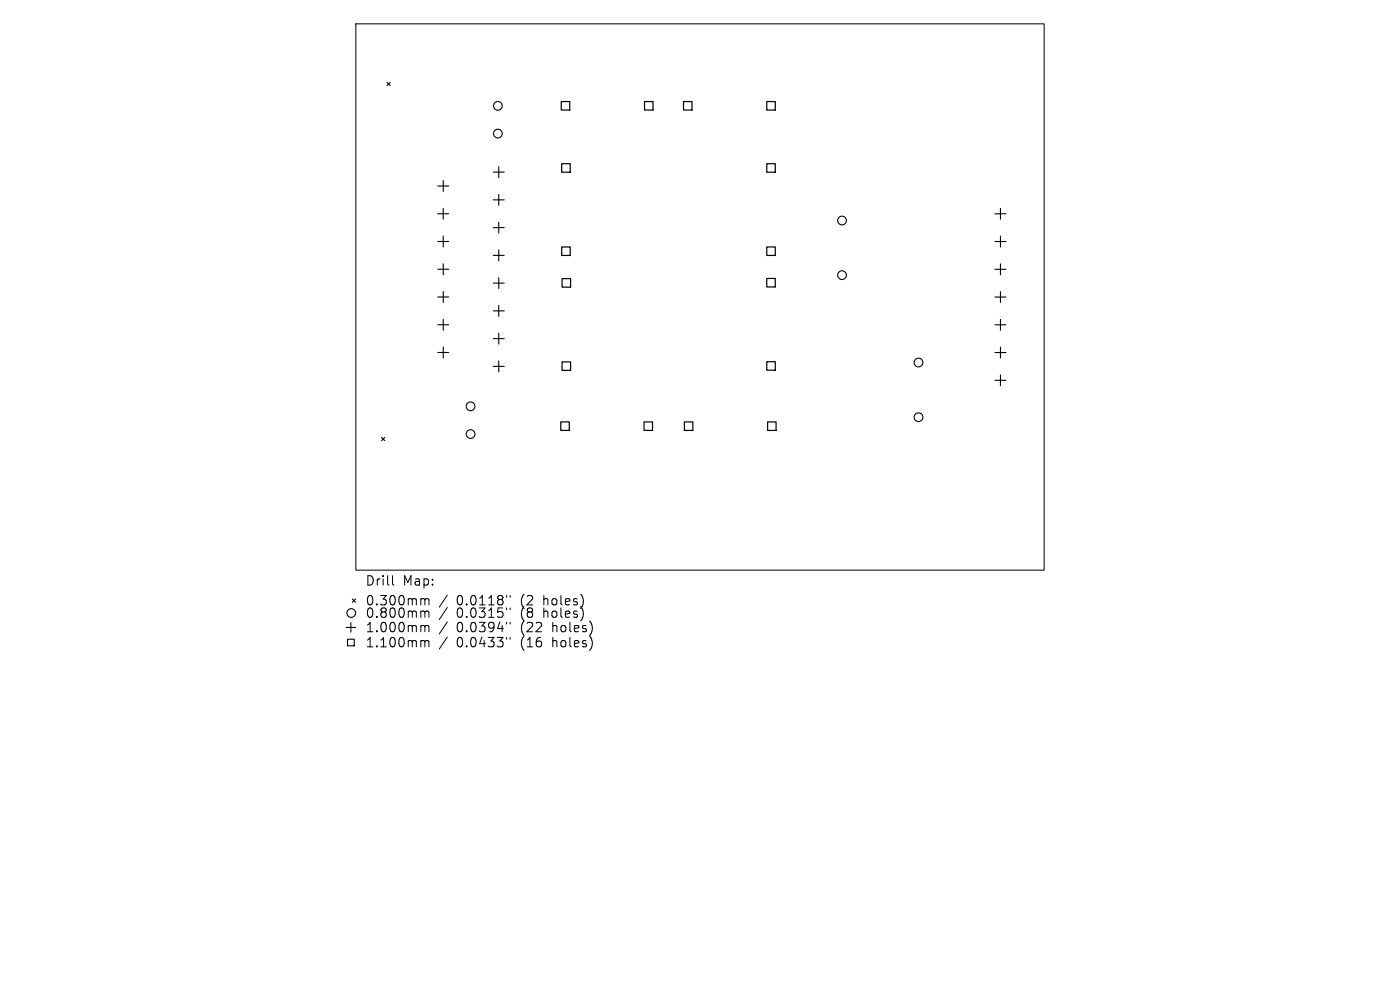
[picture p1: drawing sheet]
<svg xmlns="http://www.w3.org/2000/svg" width="297mm" height="210mm" viewBox="0 0 297 210" stroke-linecap="round" stroke-linejoin="round" font-family="sans-serif">
<defs><g id="words">
<g font-size="2.8">
<text x="77.4" y="124.5">Drill</text>
<text x="85.4" y="124.5">Map:</text>
<text x="77.4" y="128.7">0.300mm</text>
<text x="77.4" y="131.3">0.800mm</text>
<text x="96.9" y="128.7">0.0118&quot;</text>
<text x="96.9" y="131.3">0.0315&quot;</text>
<text x="110.6" y="128.7">(2</text>
<text x="110.6" y="131.3">(8</text>
<text x="115.6" y="128.7">holes)</text>
<text x="115.6" y="131.3">holes)</text>
<text x="77.4" y="134.4">1.000mm</text>
<text x="77.4" y="137.6">1.100mm</text>
<text x="96.9" y="134.4">0.0394&quot;</text>
<text x="96.9" y="137.6">0.0433&quot;</text>
<text x="110.6" y="134.4">(22</text>
<text x="110.6" y="137.6">(16</text>
<text x="117.5" y="134.4">holes)</text>
<text x="117.5" y="137.6">holes)</text>
</g>
</g></defs>
<g fill="none" stroke="#000" stroke-width=".21">
<path d="M75.5 5.1h146v115.8h-146zM83.3 122.1v1.7l.3 .3M89.6 127h.3l.2 .3M89.6 129.6h.3l.2 .3M89.6 132.7h.3l.2 .3M89.6 135.9h.3l.2 .3M90.1 127.3l.3-.3 .5 .1 .1 1.2M90.1 127.3v1M90.1 129.9v1.1M90.1 133v1M90.1 136.2v1M90.1 129.9l.3-.3 .5 .1 .1 1.3"/>
<path d="M90.1 133l.3-.3 .5 .1 .1 1.2M90.1 136.2l.3-.3 .5 .1 .1 1.2M94.9 126.2l-1.7 2.6M94.9 128.9l-1.7 2.5M94.9 131.9l-1.7 2.6M94.9 135.1l-1.7 2.6M107.5 126.3v.4M107.5 129v.3M107.5 132v.4M107.5 135.2v.4M108.2 126.3v.4M108.2 129v.3"/>
<path d="M108.2 132v.4M108.2 135.2v.4"/>
</g>
<g fill="none" stroke="#000" stroke-width=".23">
<path d="M82.1 17.5l.7 .7M82.8 17.5l-.7 .7M92.9 39.5h2.3M94 38.3v2.3M104.6 36.5h2.4M105.8 35.4v2.3M92.9 45.3h2.3M92.9 51.2h2.3M92.9 57.1h2.3M94 44.2v2.3M94 50.1v2.3M94 56v2.3"/>
<path d="M104.6 42.4h2.4M104.6 48.3h2.4M104.6 54.2h2.4M105.8 41.2v2.4M105.8 47.1v2.3M105.8 53v2.3M105.8 58.9v2.3M211.1 45.4h2.3M211.1 51.2h2.3M211.1 57.1h2.3M212.2 44.2v2.3M212.2 50.1v2.3"/>
<path d="M212.2 56v2.3M92.9 63h2.3M92.9 68.9h2.3M92.9 74.8h2.3M94 61.8v2.4M94 67.7v2.3M94 73.6v2.3M104.6 60.1h2.4M104.6 65.9h2.4M104.6 71.8h2.4M104.6 77.7h2.4M105.8 64.8v2.3"/>
<path d="M105.8 70.7v2.3M105.8 76.6v2.3M211.1 63h2.3M211.1 68.9h2.3M211.1 74.8h2.3M212.2 61.9v2.3M212.2 67.7v2.4M212.2 73.6v2.3M212.2 79.5v2.3M80.9 92.8l.7 .7M81.6 92.8l-.7 .7M211.1 80.7h2.3"/>
<path d="M73.4 133.1h2M73.7 135.6h1.4v1.4h-1.4zM74.4 132.1v2M74.7 127.1l.7 .7M75.4 127.1l-.7 .7"/>
<circle cx="105.6" cy="22.5" r=".93"/>
<circle cx="105.6" cy="28.3" r=".93"/>
<circle cx="178.6" cy="58.4" r=".93"/>
<circle cx="178.6" cy="46.8" r=".93"/>
<circle cx="194.9" cy="76.9" r=".93"/>
<circle cx="99.8" cy="86.2" r=".93"/>
<circle cx="99.8" cy="92.1" r=".93"/>
<circle cx="194.9" cy="88.5" r=".93"/>
<circle cx="74.5" cy="130" r=".93"/>
</g>
<g fill="none" stroke="#000" stroke-width=".25">
<path d="M119.1 21.5h1.8v1.8h-1.8zM119.2 34.7h1.8v1.8h-1.8zM136.7 21.5h1.8v1.8h-1.8zM145 21.5h1.8v1.8h-1.8zM162.7 21.5h1.8v1.8h-1.8zM162.7 34.7h1.8v1.8h-1.8zM119.2 52.4h1.8v1.8h-1.8zM119.2 59.1h1.8v1.8h-1.8zM162.7 52.4h1.8v1.8h-1.8zM162.7 59.1h1.8v1.8h-1.8zM119.2 76.8h1.8v1.8h-1.8zM162.7 76.7h1.8v1.8h-1.8z"/>
<path d="M119 89.5h1.8v1.8h-1.8zM136.6 89.5h1.8v1.8h-1.8zM145.2 89.5h1.8v1.8h-1.8zM162.8 89.5h1.8v1.8h-1.8z"/>
</g>
<use href="#words"/>
</svg>
